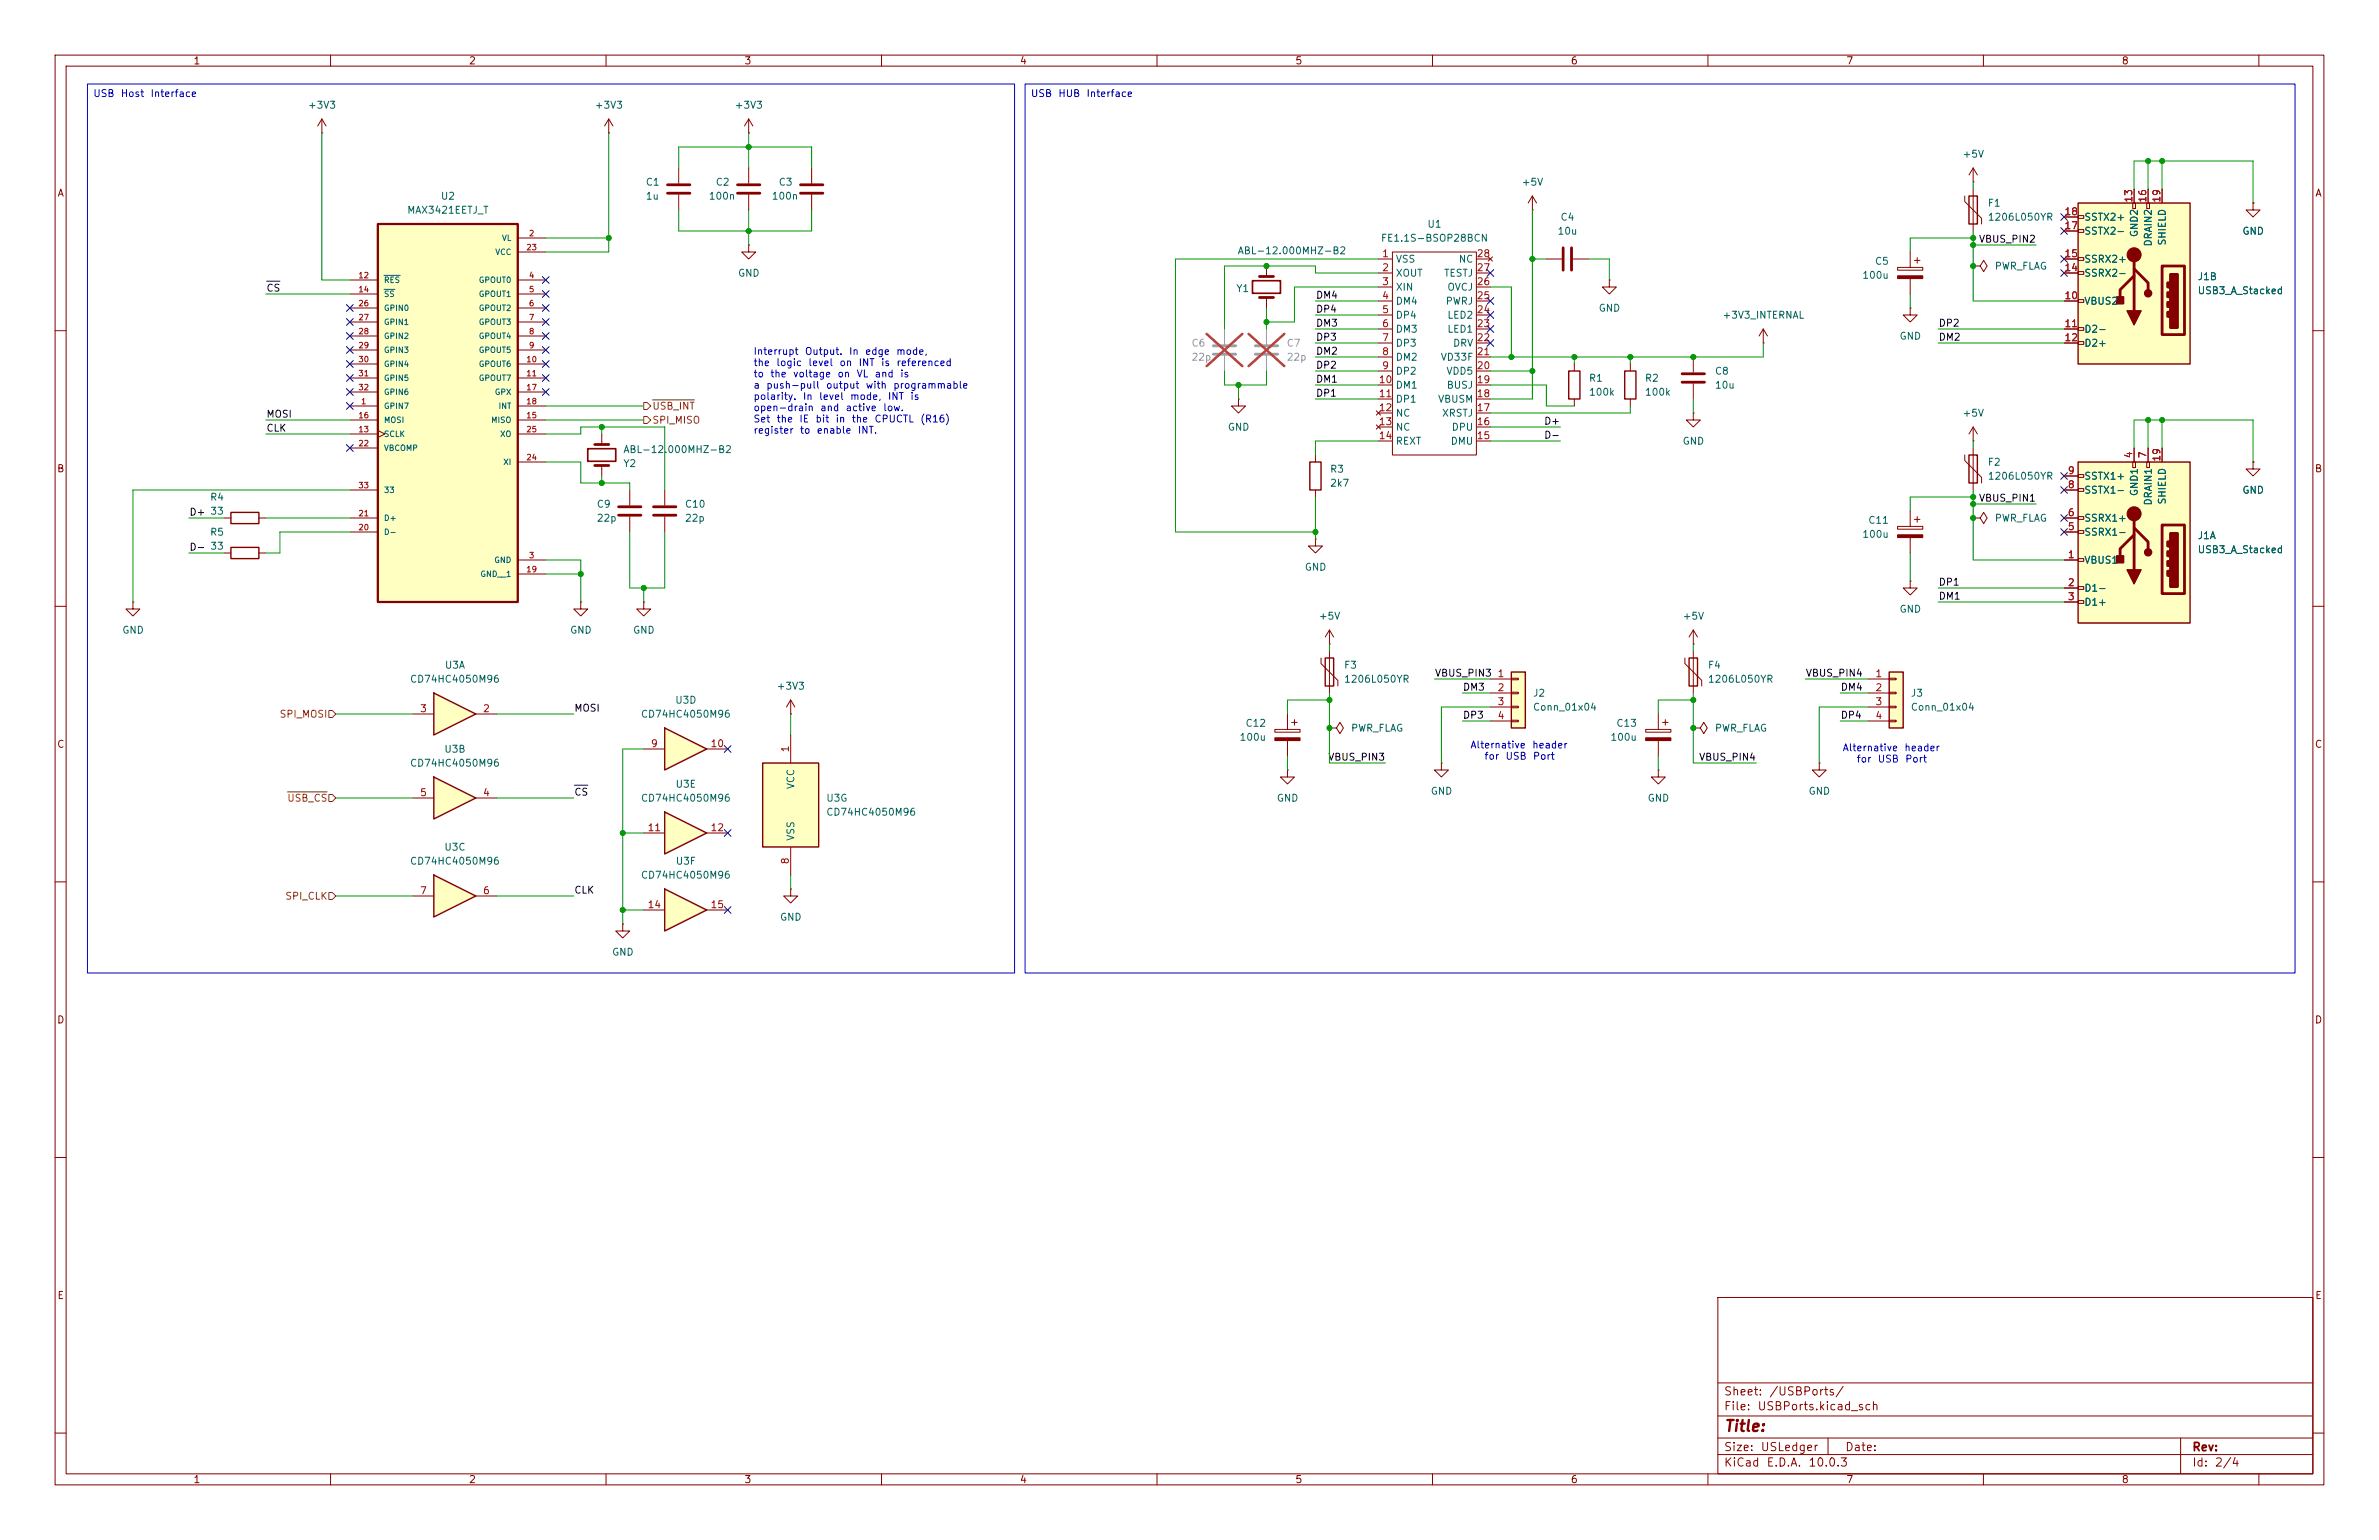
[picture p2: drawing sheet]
<svg xmlns="http://www.w3.org/2000/svg" width="432mm" height="279mm" viewBox="0 0 432 279" stroke-linecap="round" stroke-linejoin="round" font-family="sans-serif">
<defs><g id="words">
<text font-size="2" fill="#840000" x="312.8" y="260.2">Title:</text>
<g font-size="1.5" fill="#840000">
<text x="312.8" y="256.2">File:</text>
<text x="312.8" y="253.5">Sheet:</text>
<text x="318.9" y="256.2">USBPorts.kicad_sch</text>
<text x="321" y="253.5">/USBPorts/</text>
<text x="312.8" y="263.6">Size:</text>
<text x="319.5" y="263.6">USLedger</text>
<text x="334.8" y="263.6">Date:</text>
<text x="397.8" y="263.6">Rev:</text>
<text x="312.8" y="266.4">KiCad</text>
<text x="320.5" y="266.4">E.D.A.</text>
<text x="328.1" y="266.4">10.0.3</text>
<text x="397.8" y="266.4">Id:</text>
<text x="401.9" y="266.4">2/4</text>
</g>
<g font-size="1.3" fill="#840000">
<text x="35" y="12">1</text>
<text x="85" y="12">2</text>
<text x="135" y="12">3</text>
<text x="185" y="12">4</text>
<text x="235" y="12">5</text>
<text x="285" y="12">6</text>
<text x="335" y="12">7</text>
<text x="385" y="12">8</text>
<text x="10.3" y="36">A</text>
<text x="420.1" y="36">A</text>
<text x="10.3" y="86">B</text>
<text x="420.1" y="86">B</text>
<text x="10.3" y="136">C</text>
<text x="420.1" y="136">C</text>
<text x="10.3" y="186">D</text>
<text x="420.1" y="186">D</text>
<text x="10.3" y="236">E</text>
<text x="420.1" y="236">E</text>
<text x="35" y="269.4">1</text>
<text x="85" y="269.4">2</text>
<text x="135" y="269.4">3</text>
<text x="185" y="269.4">4</text>
<text x="235" y="269.4">5</text>
<text x="285" y="269.4">6</text>
<text x="335" y="269.4">7</text>
<text x="385" y="269.4">8</text>
</g>
<g font-size="1.3" fill="#0000c2">
<text x="16.8" y="17.9">USB</text>
<text x="21.8" y="17.9">Host</text>
<text x="27.2" y="17.9">Interface</text>
<text x="187" y="17.9">USB</text>
<text x="192" y="17.9">HUB</text>
<text x="197.1" y="17.9">Interface</text>
<text x="136.7" y="64.7">Interrupt</text>
<text x="146" y="64.7">Output.</text>
<text x="154" y="64.7">In</text>
<text x="156.9" y="64.7">edge</text>
<text x="162.6" y="64.7">mode,</text>
<text x="136.7" y="66.7">the</text>
<text x="136.7" y="68.8">to</text>
<text x="136.7" y="70.8">a</text>
<text x="139" y="70.8">push-pull</text>
<text x="139.7" y="68.8">the</text>
<text x="140.8" y="66.7">logic</text>
<text x="143.8" y="68.8">voltage</text>
<text x="146.6" y="66.7">level</text>
<text x="149.8" y="70.8">output</text>
<text x="151.9" y="68.8">on</text>
<text x="152.3" y="66.7">on</text>
<text x="155.4" y="68.8">VL</text>
<text x="155.7" y="66.7">INT</text>
<text x="157" y="70.8">with</text>
<text x="158.7" y="68.8">and</text>
<text x="159.8" y="66.7">is</text>
<text x="162" y="70.8">programmable</text>
<text x="162.6" y="66.7">referenced</text>
<text x="163.3" y="68.8">is</text>
<text x="136.7" y="72.9">polarity.</text>
<text x="136.7" y="74.9">open-drain</text>
<text x="136.7" y="77">Set</text>
<text x="140.8" y="77">the</text>
<text x="145" y="77">IE</text>
<text x="145.6" y="72.9">In</text>
<text x="147.9" y="77">bit</text>
<text x="148.5" y="72.9">level</text>
<text x="148.8" y="74.9">and</text>
<text x="151.6" y="77">in</text>
<text x="153.4" y="74.9">active</text>
<text x="154.2" y="72.9">mode,</text>
<text x="154.5" y="77">the</text>
<text x="158.6" y="77">CPUCTL</text>
<text x="160.2" y="74.9">low.</text>
<text x="161.1" y="72.9">INT</text>
<text x="165.1" y="72.9">is</text>
<text x="166.9" y="77">(R16)</text>
<text x="136.7" y="79">register</text>
<text x="145.1" y="79">to</text>
<text x="148.1" y="79">enable</text>
<text x="155.6" y="79">INT.</text>
<text x="266.8" y="136.1">Alternative</text>
<text x="278" y="136.1">header</text>
<text x="334.3" y="136.6">Alternative</text>
<text x="345.6" y="136.6">header</text>
<text x="269.3" y="138.1">for</text>
<text x="273.2" y="138.1">USB</text>
<text x="278.1" y="138.1">Port</text>
<text x="336.9" y="138.6">for</text>
<text x="340.7" y="138.6">USB</text>
<text x="345.7" y="138.6">Port</text>
</g>
<g font-size="1.3" fill="#006464">
<text x="55.8" y="20">+3V3</text>
<text x="107.8" y="20">+3V3</text>
<text x="133.2" y="20">+3V3</text>
<text x="356.1" y="28.9">+5V</text>
<text x="117.1" y="34">C1</text>
<text x="129.8" y="34">C2</text>
<text x="141.2" y="34">C3</text>
<text x="276.1" y="34">+5V</text>
<text x="73.8" y="39.1">MAX3421EETJ_T</text>
<text x="79.9" y="36.5">U2</text>
<text x="117.1" y="36.5">1u</text>
<text x="128.5" y="36.5">100n</text>
<text x="140" y="36.5">100n</text>
<text x="259" y="41.6">U1</text>
<text x="283.1" y="40.3">C4</text>
<text x="360.7" y="37.8">F1</text>
<text x="360.7" y="40.3">1206L050YR</text>
<text x="378.2" y="40.3">SSTX2+</text>
<text x="224.5" y="46.4">ABL-12.000MHZ-B2</text>
<text x="250.5" y="44.2">FE1.1S-BSOP28BCN</text>
<text x="253.2" y="48">VSS</text>
<text x="264.7" y="48">NC</text>
<text x="282.6" y="42.9">10u</text>
<text x="378.2" y="48">SSRX2+</text>
<text x="378.2" y="42.9">SSTX2-</text>
<text x="388.3" y="43.1" transform="rotate(-90 388.3 43.1)">GND2</text>
<text x="390.9" y="44.8" transform="rotate(-90 390.9 44.8)">DRAIN2</text>
<text x="393.4" y="44.6" transform="rotate(-90 393.4 44.6)">SHIELD</text>
<text x="406.9" y="42.9">GND</text>
<text x="133.9" y="50.5">GND</text>
<text x="224.3" y="53.3">Y1</text>
<text x="253.2" y="50.5">XOUT</text>
<text x="253.2" y="53">XIN</text>
<text x="262" y="50.5">TESTJ</text>
<text x="262.6" y="53">OVCJ</text>
<text x="337.9" y="50.9">100u</text>
<text x="340.2" y="48.3">C5</text>
<text x="362" y="49.2">PWR_FLAG</text>
<text x="378.2" y="50.5">SSRX2-</text>
<text x="398.8" y="51.1">J1B</text>
<text x="398.8" y="53.7">USB3_A_Stacked</text>
<text x="253.2" y="55.6">DM4</text>
<text x="253.2" y="58.1">DP4</text>
<text x="262.3" y="55.6">PWRJ</text>
<text x="262.6" y="58.1">LED2</text>
<text x="290.1" y="56.9">GND</text>
<text x="312.5" y="58.1">+3V3_INTERNAL</text>
<text x="378.2" y="55.6">VBUS2</text>
<text x="253.2" y="60.7">DM3</text>
<text x="253.2" y="63.2">DP3</text>
<text x="253.2" y="65.7">DM2</text>
<text x="261.4" y="65.7">VD33F</text>
<text x="262.6" y="60.7">LED1</text>
<text x="263.6" y="63.2">DRV</text>
<text x="344.7" y="61.9">GND</text>
<text x="378.2" y="60.7">D2-</text>
<text x="378.2" y="63.2">D2+</text>
<text x="253.2" y="68.3">DP2</text>
<text x="253.2" y="70.8">DM1</text>
<text x="262.4" y="68.3">VDD5</text>
<text x="262.5" y="70.8">BUSJ</text>
<text x="288.3" y="69.6">R1</text>
<text x="298.5" y="69.6">R2</text>
<text x="311.2" y="68.3">C8</text>
<text x="311.2" y="70.8">10u</text>
<text x="253.2" y="73.4">DP1</text>
<text x="253.2" y="75.9">NC</text>
<text x="260.9" y="73.4">VBUSM</text>
<text x="261.6" y="75.9">XRSTJ</text>
<text x="288.3" y="72.1">100k</text>
<text x="298.5" y="72.1">100k</text>
<text x="356.1" y="75.9">+5V</text>
<text x="113" y="82.5">ABL-12.000MHZ-B2</text>
<text x="222.8" y="78.4">GND</text>
<text x="253.2" y="78.4">NC</text>
<text x="253.2" y="81">REXT</text>
<text x="263.2" y="81">DMU</text>
<text x="263.4" y="78.4">DPU</text>
<text x="305.3" y="81">GND</text>
<text x="113" y="85">Y2</text>
<text x="241.3" y="86.1">R3</text>
<text x="241.3" y="88.6">2k7</text>
<text x="360.7" y="84.8">F2</text>
<text x="360.7" y="87.3">1206L050YR</text>
<text x="378.2" y="89.9">SSTX1-</text>
<text x="378.2" y="87.3">SSTX1+</text>
<text x="406.9" y="89.9">GND</text>
<text x="38" y="91.1">R4</text>
<text x="108.2" y="92.4">C9</text>
<text x="108.2" y="95">22p</text>
<text x="124.2" y="92.4">C10</text>
<text x="124.2" y="95">22p</text>
<text x="339" y="95.3">C11</text>
<text x="362" y="95">PWR_FLAG</text>
<text x="378.2" y="95">SSRX1+</text>
<text x="388.3" y="90.1" transform="rotate(-90 388.3 90.1)">GND1</text>
<text x="390.9" y="91.8" transform="rotate(-90 390.9 91.8)">DRAIN1</text>
<text x="393.4" y="91.6" transform="rotate(-90 393.4 91.6)">SHIELD</text>
<text x="38" y="97.5">R5</text>
<text x="337.9" y="97.9">100u</text>
<text x="378.2" y="97.5">SSRX1-</text>
<text x="398.8" y="98.1">J1A</text>
<text x="398.8" y="100.7">USB3_A_Stacked</text>
<text x="236.7" y="103.8">GND</text>
<text x="378.2" y="102.6">VBUS1</text>
<text x="378.2" y="107.7">D1-</text>
<text x="239.3" y="112.7">+5V</text>
<text x="305.3" y="112.7">+5V</text>
<text x="344.7" y="111.5">GND</text>
<text x="378.2" y="110.2">D1+</text>
<text x="22.1" y="115.3">GND</text>
<text x="103.4" y="115.3">GND</text>
<text x="114.8" y="115.3">GND</text>
<text x="74.3" y="124.2">CD74HC4050M96</text>
<text x="80.6" y="121.6">U3A</text>
<text x="140.9" y="125.4">+3V3</text>
<text x="243.8" y="121.6">F3</text>
<text x="243.8" y="124.2">1206L050YR</text>
<text x="309.9" y="121.6">F4</text>
<text x="309.9" y="124.2">1206L050YR</text>
<text x="116.2" y="130.5">CD74HC4050M96</text>
<text x="122.5" y="128">U3D</text>
<text x="278.1" y="126.7">J2</text>
<text x="278.1" y="129.2">Conn_01x04</text>
<text x="346.7" y="126.7">J3</text>
<text x="346.7" y="129.2">Conn_01x04</text>
<text x="80.5" y="136.9">U3B</text>
<text x="224.9" y="134.7">100u</text>
<text x="226" y="132.2">C12</text>
<text x="245.1" y="133.1">PWR_FLAG</text>
<text x="292.2" y="134.7">100u</text>
<text x="293.3" y="132.2">C13</text>
<text x="311.2" y="133.1">PWR_FLAG</text>
<text x="74.3" y="139.4">CD74HC4050M96</text>
<text x="122.5" y="143.2">U3E</text>
<text x="144.5" y="143.3" transform="rotate(-90 144.5 143.3)">VCC</text>
<text x="116.2" y="145.8">CD74HC4050M96</text>
<text x="149.9" y="148.3">CD74HC4050M96</text>
<text x="149.9" y="145.8">U3G</text>
<text x="231.6" y="145.8">GND</text>
<text x="259.6" y="144.5">GND</text>
<text x="299" y="145.8">GND</text>
<text x="328.2" y="144.5">GND</text>
<text x="80.5" y="154.6">U3C</text>
<text x="144.5" y="152.7" transform="rotate(-90 144.5 152.7)">VSS</text>
<text x="74.3" y="157.2">CD74HC4050M96</text>
<text x="116.2" y="159.7">CD74HC4050M96</text>
<text x="122.5" y="157.2">U3F</text>
<text x="141.5" y="167.3">GND</text>
<text x="111" y="173.7">GND</text>
</g>
<g font-size="1.3" fill="#a90000">
<text x="374.6" y="41.9">17</text>
<text x="374.6" y="39.3">18</text>
<text x="387.3" y="36.9" transform="rotate(-90 387.3 36.9)">13</text>
<text x="389.9" y="36.9" transform="rotate(-90 389.9 36.9)">16</text>
<text x="392.4" y="36.9" transform="rotate(-90 392.4 36.9)">19</text>
<text x="250.8" y="47">1</text>
<text x="267.9" y="47">28</text>
<text x="374.6" y="47">15</text>
<text x="250.8" y="49.5">2</text>
<text x="250.8" y="52">3</text>
<text x="267.9" y="52">26</text>
<text x="267.9" y="49.5">27</text>
<text x="374.6" y="49.5">14</text>
<text x="250.8" y="59.7">6</text>
<text x="250.8" y="54.6">4</text>
<text x="250.8" y="57.1">5</text>
<text x="267.9" y="59.7">23</text>
<text x="267.9" y="57.1">24</text>
<text x="267.9" y="54.6">25</text>
<text x="374.6" y="54.6">10</text>
<text x="374.6" y="59.7">11</text>
<text x="250.8" y="62.2">7</text>
<text x="250.8" y="64.7">8</text>
<text x="267.9" y="64.7">21</text>
<text x="267.9" y="62.2">22</text>
<text x="374.6" y="62.2">12</text>
<text x="250.1" y="69.8">10</text>
<text x="250.8" y="67.3">9</text>
<text x="267.9" y="69.8">19</text>
<text x="267.9" y="67.3">20</text>
<text x="250.1" y="72.4">11</text>
<text x="250.1" y="74.9">12</text>
<text x="250.1" y="77.4">13</text>
<text x="267.9" y="77.4">16</text>
<text x="267.9" y="74.9">17</text>
<text x="267.9" y="72.4">18</text>
<text x="250.1" y="80">14</text>
<text x="267.9" y="80">15</text>
<text x="387.3" y="83.3" transform="rotate(-90 387.3 83.3)">4</text>
<text x="389.9" y="83.3" transform="rotate(-90 389.9 83.3)">7</text>
<text x="392.4" y="83.9" transform="rotate(-90 392.4 83.9)">19</text>
<text x="375.2" y="88.9">8</text>
<text x="375.2" y="86.3">9</text>
<text x="375.2" y="94">6</text>
<text x="375.2" y="101.6">1</text>
<text x="375.2" y="96.5">5</text>
<text x="375.2" y="106.7">2</text>
<text x="375.2" y="109.2">3</text>
<text x="271.7" y="123.2">1</text>
<text x="271.7" y="125.7">2</text>
<text x="340.3" y="123.2">1</text>
<text x="340.3" y="125.7">2</text>
<text x="76.1" y="129.5">3</text>
<text x="87.6" y="129.5">2</text>
<text x="271.7" y="128.2">3</text>
<text x="271.7" y="130.8">4</text>
<text x="340.3" y="128.2">3</text>
<text x="340.3" y="130.8">4</text>
<text x="118" y="135.9">9</text>
<text x="128.9" y="135.9">10</text>
<text x="143.5" y="136.6" transform="rotate(-90 143.5 136.6)">1</text>
<text x="76.1" y="144.8">5</text>
<text x="87.6" y="144.8">4</text>
<text x="117.4" y="151.1">11</text>
<text x="128.9" y="151.1">12</text>
<text x="143.5" y="156.9" transform="rotate(-90 143.5 156.9)">8</text>
<text x="76.1" y="162.5">7</text>
<text x="87.6" y="162.5">6</text>
<text x="117.4" y="165.1">14</text>
<text x="128.9" y="165.1">15</text>
</g>
<g font-size="1.3" fill="#0f0f0f">
<text x="359.1" y="44.3">VBUS_PIN2</text>
<text x="48.3" y="53.2">CS</text>
<text x="238.8" y="59.6">DM3</text>
<text x="238.8" y="54.5">DM4</text>
<text x="238.8" y="57">DP4</text>
<text x="351.8" y="59.6">DP2</text>
<text x="238.8" y="62.1">DP3</text>
<text x="238.8" y="64.6">DM2</text>
<text x="351.8" y="62.1">DM2</text>
<text x="238.8" y="67.2">DP2</text>
<text x="238.8" y="69.7">DM1</text>
<text x="48.3" y="76.1">MOSI</text>
<text x="238.8" y="72.3">DP1</text>
<text x="280.2" y="77.3">D+</text>
<text x="48.3" y="78.6">CLK</text>
<text x="280.2" y="79.9">D-</text>
<text x="34.3" y="93.9">D+ 33</text>
<text x="359.1" y="91.3">VBUS_PIN1</text>
<text x="34.3" y="100.2">D- 33</text>
<text x="351.8" y="106.6">DP1</text>
<text x="351.8" y="109.1">DM1</text>
<text x="260.3" y="123.1">VBUS_PIN3</text>
<text x="265.4" y="125.6">DM3</text>
<text x="327.7" y="123.1">VBUS_PIN4</text>
<text x="334" y="125.6">DM4</text>
<text x="104.1" y="129.4">MOSI</text>
<text x="265.4" y="130.7">DP3</text>
<text x="334" y="130.7">DP4</text>
<text x="241" y="138.3">VBUS_PIN3</text>
<text x="308.3" y="138.3">VBUS_PIN4</text>
<text x="104.1" y="144.7">CS</text>
<text x="104.1" y="162.4">CLK</text>
</g>
<g font-size="1.3" fill="#989898">
<text x="216.2" y="63.2">C6</text>
<text x="216.2" y="65.7">22p</text>
<text x="233.4" y="63.2">C7</text>
<text x="233.4" y="65.7">22p</text>
</g>
<g font-size="1.3" fill="#725600">
<text x="118.3" y="77.2">SPI_MISO</text>
<text x="118.3" y="74.6">USB_INT</text>
<text x="50.6" y="130.5">SPI_MOSI</text>
<text x="52" y="145.8">USB_CS</text>
<text x="51.7" y="163.5">SPI_CLK</text>
</g>
<g font-size="1" fill="#006464">
<text x="89.8" y="46.5">VCC</text>
<text x="91" y="44">VL</text>
<text x="69.6" y="51.6">RES</text>
<text x="86.8" y="51.6">GPOUT0</text>
<text x="69.6" y="54.1">SS</text>
<text x="69.6" y="56.7">GPIN0</text>
<text x="69.6" y="59.2">GPIN1</text>
<text x="86.8" y="54.1">GPOUT1</text>
<text x="86.8" y="56.7">GPOUT2</text>
<text x="86.8" y="59.2">GPOUT3</text>
<text x="69.6" y="61.7">GPIN2</text>
<text x="69.6" y="64.3">GPIN3</text>
<text x="86.8" y="61.7">GPOUT4</text>
<text x="86.8" y="64.3">GPOUT5</text>
<text x="69.6" y="66.8">GPIN4</text>
<text x="69.6" y="69.4">GPIN5</text>
<text x="69.6" y="71.9">GPIN6</text>
<text x="86.8" y="66.8">GPOUT6</text>
<text x="86.8" y="69.4">GPOUT7</text>
<text x="89.7" y="71.9">GPX</text>
<text x="69.6" y="74.4">GPIN7</text>
<text x="69.6" y="77">MOSI</text>
<text x="89" y="77">MISO</text>
<text x="90.4" y="74.4">INT</text>
<text x="69.6" y="79.5">SCLK</text>
<text x="69.6" y="82.1">VBCOMP</text>
<text x="90.7" y="79.5">XO</text>
<text x="69.6" y="89.7">33</text>
<text x="91.3" y="84.6">XI</text>
<text x="69.6" y="94.8">D+</text>
<text x="69.6" y="97.3">D-</text>
<text x="87.1" y="104.9">GND__1</text>
<text x="89.6" y="102.4">GND</text>
</g>
<g font-size="1" fill="#a90000">
<text x="95.4" y="45.6">23</text>
<text x="95.9" y="43.1">2</text>
<text x="64.9" y="50.7">12</text>
<text x="64.9" y="53.3">14</text>
<text x="95.9" y="50.7">4</text>
<text x="95.9" y="53.3">5</text>
<text x="64.9" y="55.8">26</text>
<text x="64.9" y="58.3">27</text>
<text x="95.9" y="55.8">6</text>
<text x="95.9" y="58.3">7</text>
<text x="64.9" y="60.9">28</text>
<text x="64.9" y="63.4">29</text>
<text x="64.9" y="66">30</text>
<text x="95.4" y="66">10</text>
<text x="95.9" y="60.9">8</text>
<text x="95.9" y="63.4">9</text>
<text x="64.9" y="68.5">31</text>
<text x="64.9" y="71">32</text>
<text x="95.4" y="68.5">11</text>
<text x="95.4" y="71">17</text>
<text x="64.9" y="76.1">16</text>
<text x="65.4" y="73.6">1</text>
<text x="95.4" y="76.1">15</text>
<text x="95.4" y="73.6">18</text>
<text x="64.9" y="78.7">13</text>
<text x="64.9" y="81.2">22</text>
<text x="95.4" y="83.7">24</text>
<text x="95.4" y="78.7">25</text>
<text x="64.9" y="88.8">33</text>
<text x="64.9" y="93.9">21</text>
<text x="64.9" y="96.4">20</text>
<text x="95.9" y="101.5">3</text>
<text x="95.4" y="104.1">19</text>
</g>
</g></defs>
<g fill="none" stroke="#840000" stroke-width=".18">
<path d="M10 10h411.8v259.4h-411.8zM12 12h407.8v255.4h-407.8zM60 10v2M110 10v2M160 10v2M210 10v2M260 10v2M310 10v2M360 10v2M410 10v2M10 60h2M419.8 60h2"/>
<path d="M10 110h2M419.8 110h2M10 160h2M419.8 160h2M10 210h2M419.8 210h2M311.8 235.4h108v32h-108zM10 260h2M311.8 256.9h108M311.8 250.9h108M419.8 260h2M60 267.4v2"/>
<path d="M110 267.4v2M160 267.4v2M210 267.4v2M260 267.4v2M310 267.4v2M311.8 263.9h108M311.8 260.9h108M331.8 260.9v3M360 267.4v2M395.8 260.9v6.5M410 267.4v2"/>
</g>
<path d="M377.2 83.8h20.3v29.2h-20.3z" fill="#ffffc2"/>
<path d="M305.3 67.8h4.1M305.3 69.3h4.1M387.3 97l-2.5 2.6v1.2M387.3 95.8l2.6 2.5v1.3M387.3 93.2v10.2M392.4 95.3h4.1v12.4h-4.1zM393.4 98.3h.3v.8h-.3zM393.4 103.6h.3v.8h-.3zM393.4 101.9h.3v.7h-.3zM393.4 100.1h.3v.7h-.3z" fill="none" stroke="#840000" stroke-width=".51"/>
<path d="M394 96.8h1.2v9.6h-1.2z" fill="#840000" stroke="#840000" stroke-width=".51"/>
<g fill="none" stroke="#840000" stroke-width=".18">
<path d="M278.1 38.1h.1M278.1 35.6l-.7 1.2M278.1 35.6l.8 1.2M278.1 35.6v2.5M320 59.7l-.7 1.3M320 59.7l.8 1.3M320 59.7v2.5M307.3 74.9v1.3h1.3l-1.3 1.3-1.2-1.3h1.2M307.3 74.9h.1M307.3 64.8v2.8M307.3 69.6v2.8M320 62.2h.1"/>
<path d="M358.1 77.5l-.7 1.2M358.1 77.5l.8 1.2M358.1 77.5v2.5M356.6 82.6v1l3.1 3v1M358.1 80h.1M358.1 94h1.3l.6-1 .7 1-.7 1-.6-1M358.1 94h.1M358.1 81.3v7.6M374.6 96.5h2.6M374.6 94h2.6M374.6 88.9h2.6M374.6 86.4h2.6"/>
<path d="M377.2 96.3h1v.5h-1zM377.2 93.7h1v.5h-1zM377.2 88.6h1v.6h-1zM377.2 86.1h1v.5h-1zM387.1 83.8h.5v1h-.5zM387.3 81.3v2.5M389.6 83.8h.5v1h-.5zM389.9 81.3v2.5M392.4 81.3v2.5M408.9 83.8v1.3h1.3l-1.3 1.3-1.2-1.3h1.2M408.9 83.8h.1M305.8 119.4v1l3.1 3v1.1"/>
<path d="M307.3 118.1v7.6M374.6 101.6h2.6M374.6 106.7h2.6M374.6 109.2h2.6M377.2 106.4h1v.5h-1zM377.2 109h1v.5h-1zM377.2 101.3h1v.6h-1z"/>
</g>
<path d="M357.4 82.6h1.5v5h-1.5zM377.2 83.8h20.3v29.2h-20.3zM306.6 119.4h1.5v5.1h-1.5z" fill="none" stroke="#840000" stroke-width=".25"/>
<g fill="#840000" stroke="#840000" stroke-width=".25">
<path d="M386.1 103.4h2.5l-1.3 2.5z"/>
<path d="M384.2 100.8h1.2v1.3h-1.2z"/>
<circle cx="389.9" cy="100.2" r=".63"/>
</g>
<circle cx="387.4" cy="93.2" r="1.27" fill="#840000" stroke="#840000" stroke-width=".18"/>
<path d="M377.2 36.8h20.3v29.2h-20.3z" fill="#ffffc2"/>
<path d="M283.7 45v4M285.2 45v4M387.3 50l-2.5 2.6v1.2M387.3 48.8l2.6 2.5v1.3M387.3 46.2v10.2M392.4 48.3h4.1v12.4h-4.1zM393.4 56.6h.3v.8h-.3zM393.4 54.9h.3v.7h-.3zM393.4 53.1h.3v.7h-.3zM393.4 51.3h.3v.8h-.3z" fill="none" stroke="#840000" stroke-width=".51"/>
<path d="M394 49.8h1.2v9.6h-1.2z" fill="#840000" stroke="#840000" stroke-width=".51"/>
<g fill="none" stroke="#840000" stroke-width=".18">
<path d="M374.6 39.4h2.6M377.2 39.1h1v.5h-1zM387.1 36.8h.5v1h-.5zM387.3 34.3v2.5M389.6 36.8h.5v1h-.5zM389.9 34.3v2.5M392.4 34.3v2.5M408.9 36.8v1.3h1.3l-1.3 1.3-1.2-1.3h1.2M408.9 36.8h.1M250.2 54.6h2.5M250.2 59.7h2.5M250.2 49.5h2.5"/>
<path d="M250.2 47h2.5M250.2 52.1h2.5M250.2 57.2h2.5M252.7 45.7h15.3v36.9h-15.3zM268 54.6h2.5M268 59.7h2.5M268 49.5h2.5M268 47h2.5M268 52.1h2.5M268 57.2h2.5M270.1 46.6l.8 .8M270.9 46.6l-.8 .8"/>
<path d="M280.7 47h2.8M285.5 47h2.8M292.1 50.8v1.3h1.3l-1.3 1.2-1.3-1.2h1.3M292.1 50.8h.1M358.1 48.3h1.3l.6-1.1 .7 1.1-.7 1-.6-1M358.1 48.3h.1M374.6 54.6h2.6M374.6 59.7h2.6M374.6 49.5h2.6M374.6 47h2.6M374.6 41.9h2.6M377.2 59.4h1v.5h-1z"/>
<path d="M377.2 54.4h1v.5h-1zM377.2 49.3h1v.5h-1zM377.2 46.7h1v.5h-1zM377.2 41.7h1v.5h-1zM249.8 74.5l.8 .8M249.8 77.1l.8 .8M250.2 62.2h2.5M250.2 64.8h2.5M250.2 67.3h2.5M250.2 69.9h2.5M250.2 72.4h2.5M250.2 74.9h2.5"/>
<path d="M250.2 77.5h2.5M250.6 74.5l-.8 .8M250.6 77.1l-.8 .8M268 62.2h2.5M268 64.8h2.5M268 67.3h2.5M268 69.9h2.5M268 72.4h2.5M268 74.9h2.5M268 77.5h2.5M285.7 66v1.3M285.7 72.4v1.3"/>
<path d="M295.9 66v1.3M295.9 72.4v1.3M374.6 62.2h2.6M377.2 62h1v.5h-1zM238.8 97.8v1.3h1.2l-1.2 1.2-1.3-1.2h1.3M238.8 97.8h.1M238.8 82.6v1.2M238.8 88.9v1.3M250.2 80h2.5M268 80h2.5M239.8 119.4v1l3 3v1.1M241.3 116.8h.1"/>
<path d="M241.3 114.3l-.8 1.3M241.3 114.3l.8 1.3M241.3 114.3v2.5M241.3 118.1v7.6M231.4 132.3h4.6v.5h-4.6zM233.7 139.7v1.3h1.2l-1.2 1.2-1.3-1.2h1.3M233.7 139.7h.1M233.7 129.5v2.8M233.7 134.4v2.8M234.4 131.1h1.1M234.9 130.6v1M241.3 132.1h1.3l.6-1 .6 1-.6 1-.6-1"/>
<path d="M241.3 132.1h.1M261.6 138.4v1.3h-1.3l1.3 1.3 1.3-1.3h-1.3M261.6 138.4h.1M298.7 132.3h4.6v.5h-4.6zM301 139.7v1.3h1.3l-1.3 1.2-1.3-1.2h1.3M301 139.7h.1M301 129.5v2.8M301 134.4v2.8M301.8 131.1h1M302.3 130.6v1M307.3 132.1h1.3l.6-1 .7 1-.7 1-.6-1M307.3 132.1h.1"/>
<path d="M330.2 138.4v1.3h-1.3l1.3 1.3 1.3-1.3h-1.3M330.2 138.4h.1"/>
</g>
<path d="M377.2 36.8h20.3v29.2h-20.3zM284.7 67.3h2.1v5.1h-2.1zM294.9 67.3h2v5.1h-2zM237.7 83.8h2.1v5.1h-2.1zM240.5 119.4h1.6v5.1h-1.6z" fill="none" stroke="#840000" stroke-width=".25"/>
<g fill="#840000" stroke="#840000" stroke-width=".25">
<path d="M386.1 56.4h2.5l-1.3 2.5z"/>
<path d="M384.2 53.8h1.2v1.3h-1.2z"/>
<circle cx="389.9" cy="53.2" r=".63"/>
</g>
<g fill="#840000" stroke="#840000" stroke-width=".18">
<path d="M298.7 133.9h4.6v.5h-4.6z"/>
<path d="M231.4 133.9h4.6v.5h-4.6z"/>
<circle cx="387.4" cy="46.2" r="1.27"/>
</g>
<path d="M274.3 121.9h2.6v10.2h-2.6z" fill="#ffffc2"/>
<path d="M274.3 121.9h2.6v10.2h-2.6z" fill="none" stroke="#840000" stroke-width=".25"/>
<g fill="none" stroke="#840000" stroke-width=".18">
<path d="M344.4 95.5h4.6v.5h-4.6zM346.7 92.7v2.8M346.7 97.5v2.8M347.5 94.2h1M348 93.7v1M270.5 123.2h3.8M270.5 125.7h3.8M270.5 128.3h3.8M270.5 130.8h3.8M274.3 123.1h1.3v.2h-1.3zM274.3 125.6h1.3v.3h-1.3zM274.3 128.1h1.3v.3h-1.3z"/>
<path d="M274.3 130.7h1.3v.2h-1.3z"/>
</g>
<path d="M344.4 97h4.6v.5h-4.6z" fill="#840000" stroke="#840000" stroke-width=".18"/>
<path d="M342.9 121.9h2.5v10.2h-2.5z" fill="#ffffc2"/>
<path d="M342.9 121.9h2.5v10.2h-2.5z" fill="none" stroke="#840000" stroke-width=".25"/>
<g fill="none" stroke="#840000" stroke-width=".18">
<path d="M110.5 24.1h.1M110.5 21.6l-.8 1.3M110.5 21.6l.8 1.3M110.5 21.6v2.5M135.9 24.1h.1M135.9 21.6l-.8 1.3M135.9 21.6l.8 1.3M135.9 21.6v2.5M135.9 44.5v1.2h1.3l-1.3 1.3-1.3-1.3h1.3M135.9 44.5h.1M24.1 109.2v1.3h1.3l-1.3 1.3-1.2-1.3h1.2M24.1 109.2h.1"/>
<path d="M307.3 116.8h.1M307.3 114.3l-.7 1.3M307.3 114.3l.8 1.3M307.3 114.3v2.5M339.1 123.2h3.8M339.1 125.7h3.8M339.1 128.3h3.8M339.1 130.8h3.8M342.9 123.1h1.3v.2h-1.3zM342.9 125.6h1.3v.3h-1.3zM342.9 128.1h1.3v.3h-1.3zM342.9 130.7h1.3v.2h-1.3z"/>
</g>
<path d="M68.6 40.6h25.4v68.6h-25.4z" fill="#ffffc2"/>
<path d="M68.6 40.6h25.4v68.6h-25.4z" fill="none" stroke="#840000" stroke-width=".41"/>
<g fill="none" stroke="#840000" stroke-width=".18">
<path d="M63.5 50.8h5.1M63.5 53.3h5.1M63.5 55.9h5.1M63.5 58.4h5.1M94 43.2h5.1M94 50.8h5.1M94 53.3h5.1M94 55.9h5.1M94 58.4h5.1M94 45.7h5.1M63.5 73.7h5.1M63.5 61h5.1"/>
<path d="M63.5 63.5h5.1M63.5 66h5.1M63.5 68.6h5.1M63.5 78.7h5.1M63.5 76.2h5.1M63.5 71.1h5.1M68.6 78.1l1.2 .6-1.2 .7M94 73.7h5.1M94 61h5.1M94 63.5h5.1M94 66h5.1M94 68.6h5.1"/>
<path d="M94 78.7h5.1M94 76.2h5.1M94 71.1h5.1M63.5 96.5h5.1M63.5 94h5.1M63.5 81.3h5.1M63.5 88.9h5.1M94 83.8h5.1M94 101.6h5.1M94 104.1h5.1M105.4 109.2v1.3h1.3l-1.3 1.3-1.3-1.3h1.3M105.4 109.2h.1"/>
</g>
<path d="M69.7 50h3M69.7 52.5h2" fill="none" stroke="#006464" stroke-width=".18"/>
<path d="M138.4 138.4h10.2v15.3h-10.2z" fill="#ffffc2"/>
<path d="M41.9 93h5.1v2h-5.1zM41.9 99.3h5.1v2h-5.1zM138.4 138.4h10.2v15.3h-10.2z" fill="none" stroke="#840000" stroke-width=".25"/>
<g fill="none" stroke="#840000" stroke-width=".18">
<path d="M123.2 30.5v2.8M123.2 35.3v2.8M40.6 94h1.3M47 94h1.3M40.6 100.3h1.3M47 100.3h1.3M143.5 129.5h.1M143.5 127v2.5M143.5 133.4v5M143.5 127l-.8 1.3M143.5 127l.8 1.3M143.5 153.7v5.1"/>
<path d="M143.5 161.3v1.3h1.3l-1.3 1.2-1.3-1.2h1.3M143.5 161.3h.1"/>
</g>
<path d="M121.2 35.1h4M121.2 33.5h4" fill="none" stroke="#840000" stroke-width=".51"/>
<path d="M78.7 125.7l7.7 3.8-7.7 3.9z" fill="#ffffc2"/>
<path d="M78.7 125.7l7.7 3.8-7.7 3.9z" fill="none" stroke="#840000" stroke-width=".25"/>
<path d="M74.9 129.5h3.8M86.4 129.5h3.8M113 167.6v1.3h1.3l-1.3 1.3-1.2-1.3h1.2M113 167.6h.1" fill="none" stroke="#840000" stroke-width=".18"/>
<path d="M78.7 158.8l7.7 3.8-7.7 3.8z" fill="#ffffc2"/>
<path d="M78.7 158.8l7.7 3.8-7.7 3.8z" fill="none" stroke="#840000" stroke-width=".25"/>
<path d="M74.9 162.6h3.8M86.4 162.6h3.8" fill="none" stroke="#840000" stroke-width=".18"/>
<path d="M120.6 161.3l7.7 3.8-7.7 3.8z" fill="#ffffc2"/>
<path d="M120.6 161.3l7.7 3.8-7.7 3.8z" fill="none" stroke="#840000" stroke-width=".25"/>
<path d="M116.8 165.1h3.8M128.3 165.1h3.8" fill="none" stroke="#840000" stroke-width=".18"/>
<path d="M78.7 141l7.7 3.8-7.7 3.8z" fill="#ffffc2"/>
<path d="M78.7 141l7.7 3.8-7.7 3.8z" fill="none" stroke="#840000" stroke-width=".25"/>
<g fill="none" stroke="#840000" stroke-width=".18">
<path d="M58.4 24.1h.1M58.4 21.6l-.7 1.3M58.4 21.6l.8 1.3M58.4 21.6v2.5M135.9 30.5v2.8M135.9 35.3v2.8M147.3 30.5v2.8M147.3 35.3v2.8M109.2 78.7v1.9M224.8 72.4v1.3h1.3l-1.3 1.2-1.3-1.2h1.3M224.8 72.4h.1M109.2 84.5v1.9"/>
<path d="M116.8 109.2v1.3h1.3l-1.3 1.3-1.2-1.3h1.2M116.8 109.2h.1M346.7 105.4v1.3h1.3l-1.3 1.3-1.3-1.3h1.3M346.7 105.4h.1M74.9 144.8h3.8M86.4 144.8h3.8"/>
</g>
<path d="M220.2 64.3h4.1M220.2 62.7h4.1" fill="none" stroke="#a1a1a1" stroke-width=".51"/>
<path d="M222.2 59.7v2.8M222.2 64.5v2.8" fill="none" stroke="#a1a1a1" stroke-width=".18"/>
<path d="M219 60.6l6.5 5.8M225.5 60.6l-6.5 5.8" fill="none" stroke="#e12e31" stroke-width=".46"/>
<path d="M133.9 35.1h4M133.9 33.5h4M145.3 35.1h4.1M145.3 33.5h4.1M107.9 80.6h2.6M107.9 84.5h2.6" fill="none" stroke="#840000" stroke-width=".51"/>
<path d="M106.7 81.4h5.1v2.3h-5.1z" fill="none" stroke="#840000" stroke-width=".3"/>
<path d="M120.6 132.1l7.7 3.8-7.7 3.8z" fill="#ffffc2"/>
<path d="M120.6 132.1l7.7 3.8-7.7 3.8z" fill="none" stroke="#840000" stroke-width=".25"/>
<path d="M114.3 88.9v2.8M114.3 93.7v2.8M120.6 88.9v2.8M120.6 93.7v2.8M116.8 135.9h3.8M128.3 135.9h3.8" fill="none" stroke="#840000" stroke-width=".18"/>
<path d="M112.3 93.5h4M112.3 91.9h4M118.6 93.5h4.1M118.6 91.9h4.1" fill="none" stroke="#840000" stroke-width=".51"/>
<path d="M120.6 147.3l7.7 3.8-7.7 3.8z" fill="#ffffc2"/>
<path d="M357.4 35.6h1.5v5h-1.5zM120.6 147.3l7.7 3.8-7.7 3.8z" fill="none" stroke="#840000" stroke-width=".25"/>
<g fill="none" stroke="#840000" stroke-width=".18">
<path d="M356.6 35.6v1l3.1 3v1M358.1 33h.1M358.1 30.5v2.5M358.1 34.3v7.6M358.1 30.5l-.7 1.3M358.1 30.5l.8 1.3M374.6 39.4h2.6M387.3 34.3v2.5M389.9 34.3v2.5M392.4 34.3v2.5M408.9 36.8h.1M229.9 48.3v1.9"/>
<path d="M229.9 54v1.9M344.4 48.5h4.6v.5h-4.6zM346.7 55.9v1.3h1.3l-1.3 1.2-1.3-1.2h1.3M346.7 55.9h.1M346.7 45.7v2.8M346.7 50.5v2.8M347.5 47.2h1M348 46.7v1.1M374.6 54.6h2.6M374.6 59.7h2.6M374.6 49.5h2.6M374.6 47h2.6"/>
<path d="M374.6 41.9h2.6M374.6 62.2h2.6M374.6 96.5h2.6M374.6 94h2.6M374.6 88.9h2.6M374.6 86.4h2.6M387.3 81.3v2.5M389.9 81.3v2.5M392.4 81.3v2.5M408.9 83.8h.1M374.6 101.6h2.6M374.6 106.7h2.6"/>
<path d="M374.6 109.2h2.6M116.8 151.1h3.8M128.3 151.1h3.8"/>
</g>
<path d="M344.4 50h4.6v.5h-4.6z" fill="#840000" stroke="#840000" stroke-width=".18"/>
<path d="M228.6 50.2h2.5M228.6 54h2.5" fill="none" stroke="#840000" stroke-width=".51"/>
<path d="M227.3 50.9h5.1v2.3h-5.1z" fill="none" stroke="#840000" stroke-width=".3"/>
<path d="M227.8 64.3h4.1M227.8 62.7h4.1" fill="none" stroke="#a1a1a1" stroke-width=".51"/>
<path d="M229.9 59.7v2.8M229.9 64.5v2.8" fill="none" stroke="#a1a1a1" stroke-width=".18"/>
<path d="M226.6 60.6l6.5 5.8M233.1 60.6l-6.5 5.8" fill="none" stroke="#e12e31" stroke-width=".46"/>
<path d="M116.8 75.6h.7l.6 .6-.6 .6h-.7zM116.8 73h.7l.6 .7-.6 .6h-.7zM118.4 72.6h7.7M59.7 128.9h.6l.7 .6-.7 .7h-.6zM52.2 143.7h7.2M59.7 144.1h.6l.7 .7-.7 .6h-.6zM59.7 161.9h.6l.7 .7-.7 .6h-.6z" fill="none" stroke="#725600" stroke-width=".18"/>
<path d="M48.4 51h2.4M104.3 142.5h2.4" fill="none" stroke="#0f0f0f" stroke-width=".18"/>
<g fill="none" stroke="#009600" stroke-width=".18">
<path d="M58.4 24.1v26.7h5.1M110.5 24.1v21.6h-11.4M123.2 30.5v-3.8h24.1v3.8M123.2 38.1v3.8h24.1v-3.8M135.9 24.1v6.4M135.9 38.1v6.4M278.1 38.1v34.3h-7.6M358.1 33v1.3M387.3 34.3v-5.1h21.6v7.6M389.9 29.2v5.1M392.4 29.2v5.1M48.3 53.3h15.2"/>
<path d="M99.1 43.2h11.4M229.9 55.9v3.8M238.8 59.7h11.4M238.8 54.6h11.4M238.8 57.2h11.4M250.2 47h-36.8v49.5h25.4M250.2 49.5h-11.4v-1.2h-16.6v11.4M250.2 52.1h-15.3v6.3h-5M270.5 52.1h3.8v12.7M278.1 47h2.6M288.3 47h3.8v3.8M346.7 53.3v2.6"/>
<path d="M351.8 59.7h22.8M358.1 43.2h-11.4v2.5M358.1 41.9v12.7h16.5M358.1 44.5h11.5M48.3 76.2h15.2M48.3 78.7h15.2M99.1 73.7h17.7M99.1 76.2h17.7M99.1 78.7h6.3v-1.2h15.2v11.4M109.2 77.5v1.2M222.2 67.3v2.6h7.7v-2.6M224.8 69.9v2.5"/>
<path d="M238.8 64.8h11.4M238.8 69.9h11.4M238.8 62.2h11.4M238.8 67.3h11.4M238.8 72.4h11.4M270.5 69.9h10.2v3.8h5M270.5 77.5h12.7M270.5 67.3h7.6M285.7 64.8v1.2M295.9 64.8v1.2M295.9 73.7v1.2h-25.4M307.3 72.4v2.5"/>
<path d="M320 62.2v2.6h-49.5M351.8 62.2h22.8M389.9 76.2v5.1M392.4 76.2v5.1M34.3 94h6.3M48.3 94h15.2M63.5 96.5h-12.7v3.8h-2.5M63.5 88.9h-39.4v20.3M99.1 83.8h6.3v3.8h8.9v1.3M109.2 86.4v1.2M114.3 96.5v10.2h6.3v-10.2M238.8 90.2v7.6"/>
<path d="M250.2 80h-11.4v2.6M270.5 80h12.7M358.1 88.9v12.7h16.5M358.1 90.2h-11.4v2.5M358.1 91.4h11.5M358.1 80v1.3M387.3 81.3v-5.1h21.6v7.6M34.3 100.3h6.3M99.1 101.6h6.3v7.6M99.1 104.1h6.3M116.8 106.7v2.5M241.3 116.8v1.3"/>
<path d="M307.3 116.8v1.3M346.7 100.3v5.1M351.8 106.7h22.8M351.8 109.2h22.8M61 129.5h13.9M90.2 129.5h13.9M116.8 135.9h-3.8v31.7M143.5 129.5v3.9M233.7 137.2v2.5M241.3 125.7v12.7h10.2M241.3 127h-7.6v2.5M260.3 123.2h10.2"/>
<path d="M265.4 130.8h5.1M265.4 125.7h5.1M270.5 128.3h-8.9v10.1M301 137.2v2.5M307.3 125.7v12.7h11.5M307.3 127h-6.3v2.5M327.7 123.2h11.4M334 130.8h5.1M334 125.7h5.1M339.1 128.3h-8.9v10.1M61 144.8h13.9M90.2 144.8h13.9"/>
<path d="M113 151.1h3.8M143.5 158.8v2.5M61 162.6h13.9M90.2 162.6h13.9M113 165.1h3.8"/>
</g>
<g fill="none" stroke="#000084" stroke-width=".18">
<path d="M374 38.8l1.3 1.2M375.3 38.8l-1.3 1.2M62.9 55.3l1.2 1.2M62.9 57.8l1.2 1.2M64.1 55.3l-1.2 1.2M64.1 57.8l-1.2 1.2M98.5 57.8l1.2 1.2M98.5 52.7l1.2 1.2M98.5 55.3l1.2 1.2M98.5 50.2l1.2 1.2M99.7 57.8l-1.2 1.2M99.7 52.7l-1.2 1.2"/>
<path d="M99.7 55.3l-1.2 1.2M99.7 50.2l-1.2 1.2M269.9 59.1l1.2 1.2M269.9 48.9l1.2 1.2M269.9 54l1.2 1.2M269.9 56.5l1.2 1.3M271.1 59.1l-1.2 1.2M271.1 48.9l-1.2 1.2M271.1 54l-1.2 1.2M271.1 56.5l-1.2 1.3M374 41.3l1.3 1.2M374 48.9l1.3 1.2"/>
<path d="M374 46.4l1.3 1.2M375.3 41.3l-1.3 1.2M375.3 48.9l-1.3 1.2M375.3 46.4l-1.3 1.2M62.9 60.4l1.2 1.2M62.9 68l1.2 1.2M62.9 70.5l1.2 1.2M62.9 73.1l1.2 1.2M62.9 65.4l1.2 1.2M62.9 62.9l1.2 1.2M64.1 60.4l-1.2 1.2M64.1 68l-1.2 1.2"/>
<path d="M64.1 70.5l-1.2 1.2M64.1 73.1l-1.2 1.2M64.1 65.4l-1.2 1.2M64.1 62.9l-1.2 1.2M98.5 60.4l1.2 1.2M98.5 65.4l1.2 1.2M98.5 62.9l1.2 1.2M98.5 68l1.2 1.2M98.5 70.5l1.2 1.2M99.7 60.4l-1.2 1.2M99.7 65.4l-1.2 1.2M99.7 62.9l-1.2 1.2"/>
<path d="M99.7 68l-1.2 1.2M99.7 70.5l-1.2 1.2M269.9 61.6l1.2 1.2M271.1 61.6l-1.2 1.2M62.9 80.7l1.2 1.2M64.1 80.7l-1.2 1.2M374 85.8l1.3 1.2M374 95.9l1.3 1.2M374 93.4l1.3 1.2M374 88.3l1.3 1.2M375.3 85.8l-1.3 1.2M375.3 95.9l-1.3 1.2"/>
<path d="M375.3 93.4l-1.3 1.2M375.3 88.3l-1.3 1.2M131.5 135.3l1.2 1.2M132.7 135.3l-1.2 1.2M131.5 150.5l1.2 1.2M132.7 150.5l-1.2 1.2M131.5 164.5l1.2 1.2M132.7 164.5l-1.2 1.2"/>
</g>
<path d="M15.9 15.2h168.2v161.3h-168.2zM186.1 15.2h230.5v161.3h-230.5z" fill="none" stroke="#0000c2" stroke-width=".18"/>
<g fill="#009600" stroke="#009600" stroke-width=".18">
<circle cx="307.3" cy="64.8" r=".46"/>
<circle cx="358.1" cy="90.2" r=".46"/>
<circle cx="358.1" cy="94" r=".46"/>
<circle cx="358.1" cy="91.4" r=".46"/>
<circle cx="285.7" cy="64.8" r=".46"/>
<circle cx="238.8" cy="96.5" r=".46"/>
<circle cx="278.1" cy="47" r=".46"/>
<circle cx="274.3" cy="64.8" r=".46"/>
<circle cx="389.9" cy="29.2" r=".46"/>
<circle cx="389.9" cy="76.2" r=".46"/>
<circle cx="358.1" cy="43.2" r=".46"/>
<circle cx="358.1" cy="44.5" r=".46"/>
<circle cx="358.1" cy="48.3" r=".46"/>
<circle cx="392.4" cy="29.2" r=".46"/>
<circle cx="392.4" cy="76.2" r=".46"/>
<circle cx="241.3" cy="132.1" r=".46"/>
<circle cx="278.1" cy="67.3" r=".46"/>
<circle cx="241.3" cy="127" r=".46"/>
<circle cx="307.3" cy="132.1" r=".46"/>
<circle cx="307.3" cy="127" r=".46"/>
<circle cx="295.9" cy="64.8" r=".46"/>
<circle cx="113" cy="165.1" r=".46"/>
<circle cx="116.8" cy="106.7" r=".46"/>
<circle cx="105.4" cy="104.1" r=".46"/>
<circle cx="113" cy="151.1" r=".46"/>
<circle cx="109.2" cy="87.6" r=".46"/>
<circle cx="109.2" cy="77.5" r=".46"/>
<circle cx="135.9" cy="41.9" r=".46"/>
<circle cx="110.5" cy="43.2" r=".46"/>
<circle cx="224.8" cy="69.9" r=".46"/>
<circle cx="229.9" cy="58.4" r=".46"/>
<circle cx="229.9" cy="48.3" r=".46"/>
<circle cx="135.9" cy="26.7" r=".46"/>
</g>
<use href="#words"/>
</svg>
